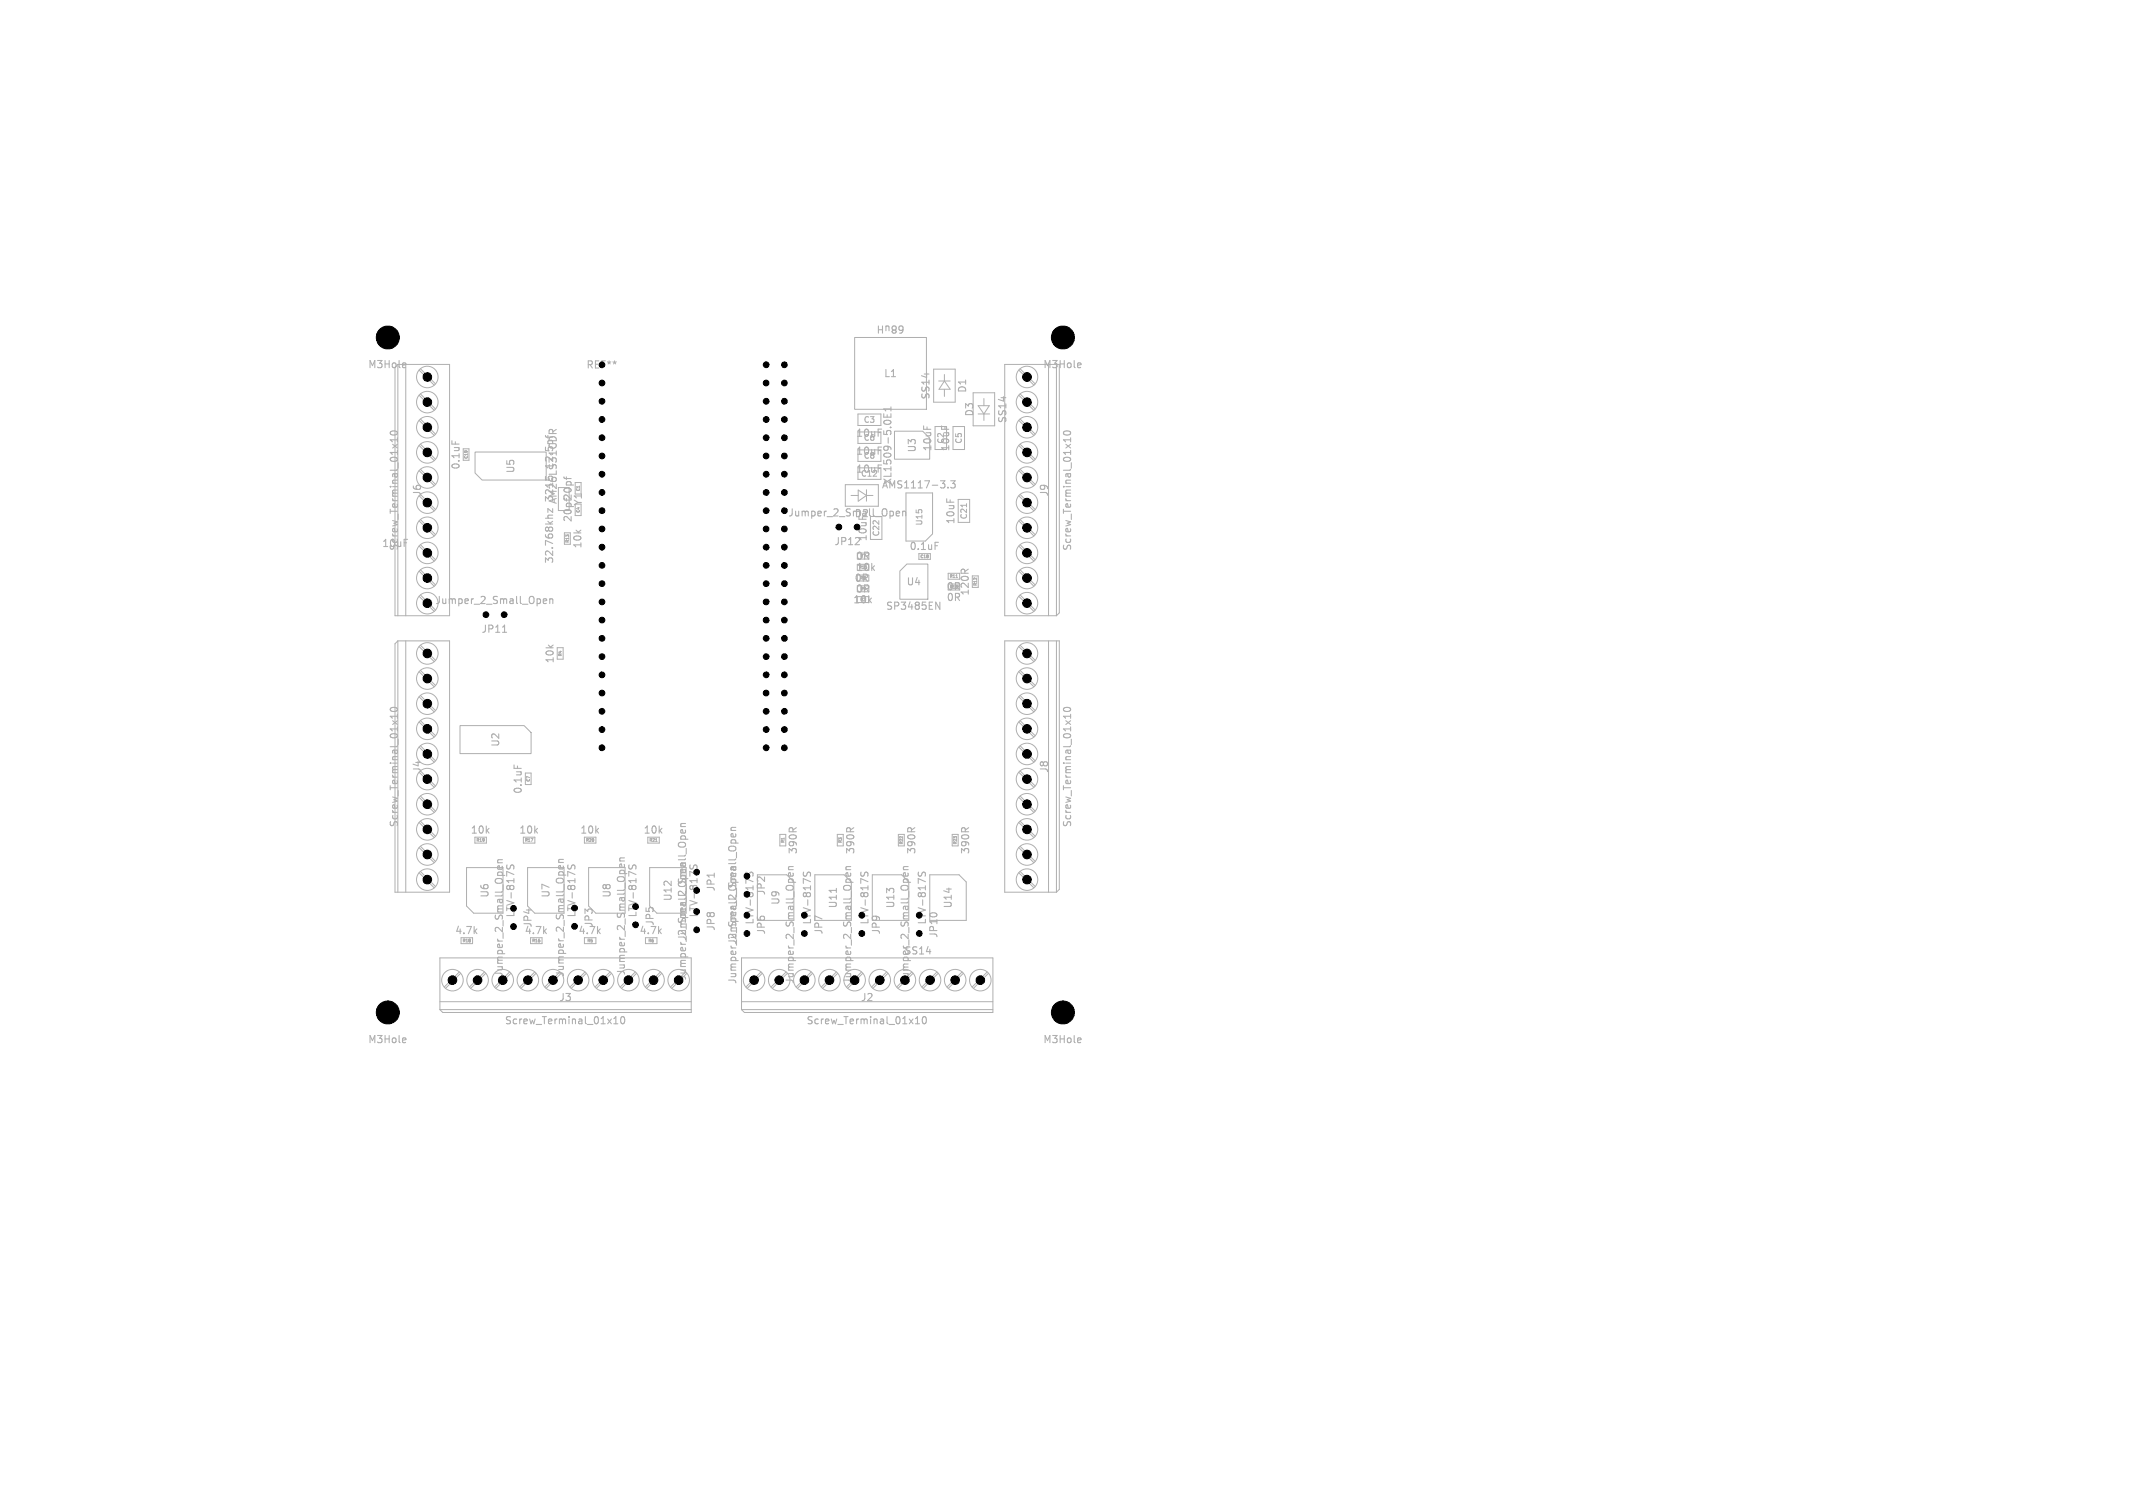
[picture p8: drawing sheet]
<svg xmlns="http://www.w3.org/2000/svg" width="297mm" height="210mm" viewBox="0 0 297 210" stroke-linecap="round" stroke-linejoin="round" font-family="sans-serif">
<defs><g id="words">
<g font-size="1.4" fill="#afafaf">
<text x="126.1" y="45.1" transform="rotate(-180 126.1 45.1)">68uH</text>
<text x="51.2" y="51.5">M3Hole</text>
<text x="123" y="52.7">L1</text>
<text x="145.2" y="51.5">M3Hole</text>
<text x="129.6" y="55.7" transform="rotate(-90 129.6 55.7)">SS14</text>
<text x="134.7" y="54.8" transform="rotate(-90 134.7 54.8)">D1</text>
<text x="135.7" y="58.1" transform="rotate(-90 135.7 58.1)">D3</text>
<text x="140.3" y="59" transform="rotate(-90 140.3 59)">SS14</text>
<text x="64.2" y="65.5" transform="rotate(-90 64.2 65.5)">0.1uF</text>
<text x="77.2" y="65" transform="rotate(-90 77.2 65)">12.5pf</text>
<text x="119.1" y="61">10uF</text>
<text x="119.1" y="63.5">10uF</text>
<text x="127.7" y="63.1" transform="rotate(-90 127.7 63.1)">U3</text>
<text x="129.9" y="63" transform="rotate(-90 129.9 63)">10uF</text>
<text x="132.4" y="63" transform="rotate(-90 132.4 63)">10uF</text>
<text x="58.8" y="69.2" transform="rotate(-90 58.8 69.2)">J6</text>
<text x="71.8" y="66" transform="rotate(-90 71.8 66)">U5</text>
<text x="77.2" y="69.8" transform="rotate(-90 77.2 69.8)">3215</text>
<text x="81.2" y="70.5" transform="rotate(-90 81.2 70.5)">Y1</text>
<text x="119.1" y="66">10uF</text>
<text x="122.7" y="68.2">AMS1117-3.3</text>
<text x="124.3" y="67.6" transform="rotate(-90 124.3 67.6)">XL1509-5.0E1</text>
<text x="146.1" y="69.2" transform="rotate(-90 146.1 69.2)">J9</text>
<text x="53.1" y="76.4">10uF</text>
<text x="55.6" y="76.8" transform="rotate(-90 55.6 76.8)">Screw_Terminal_01x10</text>
<text x="79.8" y="72.8" transform="rotate(-90 79.8 72.8)">20pf 20pf</text>
<text x="81.2" y="76.5" transform="rotate(-90 81.2 76.5)">10k</text>
<text x="109.7" y="72.1">Jumper_2_Small_Open</text>
<text x="116.1" y="76.1">JP12</text>
<text x="118.9" y="72.2">D2</text>
<text x="120.9" y="75.5" transform="rotate(-90 120.9 75.5)">10uF</text>
<text x="126.5" y="76.8">0.1uF</text>
<text x="133.1" y="73.1" transform="rotate(-90 133.1 73.1)">10uF</text>
<text x="149.3" y="76.8" transform="rotate(-90 149.3 76.8)">Screw_Terminal_01x10</text>
<text x="77.2" y="78.6" transform="rotate(-90 77.2 78.6)">32.768khz</text>
<text x="118.9" y="81.2">0R</text>
<text x="119.1" y="82.7">0R</text>
<text x="119.1" y="78.2">0R</text>
<text x="119.1" y="79.7">10k</text>
<text x="126.1" y="81.7">U4</text>
<text x="131.7" y="82.4">0R</text>
<text x="131.7" y="83.9">0R</text>
<text x="135.1" y="83.1" transform="rotate(-90 135.1 83.1)">120R</text>
<text x="60.5" y="84.3">Jumper_2_Small_Open</text>
<text x="66.9" y="88.3">JP11</text>
<text x="118.7" y="84.2">10k</text>
<text x="123.3" y="85.1">SP3485EN</text>
<text x="77.3" y="92.5" transform="rotate(-90 77.3 92.5)">10k</text>
<text x="58.8" y="107.7" transform="rotate(-90 58.8 107.7)">J4</text>
<text x="69.7" y="104.1" transform="rotate(-90 69.7 104.1)">U2</text>
<text x="146.1" y="107.7" transform="rotate(-90 146.1 107.7)">J8</text>
<text x="72.8" y="110.7" transform="rotate(-90 72.8 110.7)">0.1uF</text>
<text x="55.6" y="115.3" transform="rotate(-90 55.6 115.3)">Screw_Terminal_01x10</text>
<text x="65.4" y="116.3">10k</text>
<text x="72.2" y="116.3">10k</text>
<text x="80.7" y="116.3">10k</text>
<text x="89.5" y="116.3">10k</text>
<text x="111.2" y="119.1" transform="rotate(-90 111.2 119.1)">390R</text>
<text x="119.2" y="119.1" transform="rotate(-90 119.2 119.1)">390R</text>
<text x="127.7" y="119.1" transform="rotate(-90 127.7 119.1)">390R</text>
<text x="135.2" y="119.1" transform="rotate(-90 135.2 119.1)">390R</text>
<text x="149.3" y="115.3" transform="rotate(-90 149.3 115.3)">Screw_Terminal_01x10</text>
<text x="68.2" y="125.1" transform="rotate(-90 68.2 125.1)">U6</text>
<text x="76.7" y="125.1" transform="rotate(-90 76.7 125.1)">U7</text>
<text x="85.2" y="125.1" transform="rotate(-90 85.2 125.1)">U8</text>
<text x="93.7" y="125.6" transform="rotate(-90 93.7 125.6)">U12</text>
<text x="99.7" y="124.2" transform="rotate(-90 99.7 124.2)">JP1</text>
<text x="106.7" y="124.8" transform="rotate(-90 106.7 124.8)">JP2</text>
<text x="63.3" y="130.3">4.7k</text>
<text x="73" y="130.3">4.7k</text>
<text x="74.2" y="129.3" transform="rotate(-90 74.2 129.3)">JP4</text>
<text x="80.5" y="130.3">4.7k</text>
<text x="82.7" y="129.2" transform="rotate(-90 82.7 129.2)">JP3</text>
<text x="89" y="130.3">4.7k</text>
<text x="91.2" y="129" transform="rotate(-90 91.2 129)">JP5</text>
<text x="95.7" y="131.1" transform="rotate(-90 95.7 131.1)">Jumper_2_Small_Open</text>
<text x="99.7" y="129.7" transform="rotate(-90 99.7 129.7)">JP8</text>
<text x="102.7" y="131.7" transform="rotate(-90 102.7 131.7)">Jumper_2_Small_Open</text>
<text x="105.1" y="128.9" transform="rotate(-90 105.1 128.9)">LTV-817S</text>
<text x="106.7" y="130.2" transform="rotate(-90 106.7 130.2)">JP6</text>
<text x="108.7" y="126.1" transform="rotate(-90 108.7 126.1)">U9</text>
<text x="113.1" y="128.9" transform="rotate(-90 113.1 128.9)">LTV-817S</text>
<text x="114.7" y="130.2" transform="rotate(-90 114.7 130.2)">JP7</text>
<text x="116.7" y="126.6" transform="rotate(-90 116.7 126.6)">U11</text>
<text x="121.1" y="128.9" transform="rotate(-90 121.1 128.9)">LTV-817S</text>
<text x="122.7" y="130.2" transform="rotate(-90 122.7 130.2)">JP9</text>
<text x="124.7" y="126.6" transform="rotate(-90 124.7 126.6)">U13</text>
<text x="129.1" y="128.9" transform="rotate(-90 129.1 128.9)">LTV-817S</text>
<text x="130.7" y="130.7" transform="rotate(-90 130.7 130.7)">JP10</text>
<text x="132.7" y="126.6" transform="rotate(-90 132.7 126.6)">U14</text>
<text x="70.2" y="136.2" transform="rotate(-90 70.2 136.2)">Jumper_2_Small_Open</text>
<text x="78.7" y="136.1" transform="rotate(-90 78.7 136.1)">Jumper_2_Small_Open</text>
<text x="87.2" y="135.9" transform="rotate(-90 87.2 135.9)">Jumper_2_Small_Open</text>
<text x="95.7" y="136.6" transform="rotate(-90 95.7 136.6)">Jumper_2_Small_Open</text>
<text x="102.7" y="137.1" transform="rotate(-90 102.7 137.1)">Jumper_2_Small_Open</text>
<text x="110.7" y="137.1" transform="rotate(-90 110.7 137.1)">Jumper_2_Small_Open</text>
<text x="118.7" y="137.1" transform="rotate(-90 118.7 137.1)">Jumper_2_Small_Open</text>
<text x="125.8" y="133.1">SS14</text>
<text x="70.2" y="142.8">Screw_Terminal_01x10</text>
<text x="77.8" y="139.6">J3</text>
<text x="112.2" y="142.8">Screw_Terminal_01x10</text>
<text x="119.8" y="139.6">J2</text>
<text x="51.2" y="145.5">M3Hole</text>
<text x="145.2" y="145.5">M3Hole</text>
</g>
<g font-size="1.4">
<text x="81.5" y="51.5">REF**</text>
<text x="71.8" y="127.9" transform="rotate(-90 71.8 127.9)">LTV-817S</text>
<text x="80.3" y="127.9" transform="rotate(-90 80.3 127.9)">LTV-817S</text>
<text x="88.8" y="127.9" transform="rotate(-90 88.8 127.9)">LTV-817S</text>
<text x="97.3" y="127.9" transform="rotate(-90 97.3 127.9)">LTV-817S</text>
<text x="126.7" y="137.1" transform="rotate(-90 126.7 137.1)">Jumper_2_Small_Open</text>
</g>
<g font-size="1.1" fill="#afafaf">
<text x="120.2" y="59">C3</text>
<text x="120.2" y="64">C8</text>
<text x="120.2" y="61.5">C6</text>
<text x="131.6" y="61.9" transform="rotate(-90 131.6 61.9)">C2</text>
<text x="134.1" y="61.9" transform="rotate(-90 134.1 61.9)">C5</text>
<text x="119.8" y="66.5">C12</text>
<text x="122.6" y="74.8" transform="rotate(-90 122.6 74.8)">C22</text>
<text x="128.6" y="73.3" transform="rotate(-90 128.6 73.3)">U15</text>
<text x="134.8" y="72.4" transform="rotate(-90 134.8 72.4)">C21</text>
</g>
<g font-size=".6" fill="#afafaf">
<text x="65.2" y="63.9" transform="rotate(-90 65.2 63.9)">C19</text>
<text x="80.8" y="71.4" transform="rotate(-90 80.8 71.4)">C4</text>
<text x="80.8" y="68.4" transform="rotate(-90 80.8 68.4)">C1</text>
<text x="79.3" y="75.6" transform="rotate(-90 79.3 75.6)">R13</text>
<text x="119.7" y="77.7">R7</text>
<text x="128.1" y="77.8">C18</text>
<text x="119.5" y="79.3">R15</text>
<text x="119.7" y="80.8">R8</text>
<text x="119.7" y="83.8">R2</text>
<text x="119.7" y="82.3">R9</text>
<text x="132.2" y="80.5">R11</text>
<text x="132.2" y="82">R10</text>
<text x="136.1" y="81.6" transform="rotate(-90 136.1 81.6)">R12</text>
<text x="78.3" y="91.4" transform="rotate(-90 78.3 91.4)">R4</text>
<text x="73.8" y="108.9" transform="rotate(-90 73.8 108.9)">C7</text>
<text x="66.3" y="117.3">R19</text>
<text x="73" y="117.3">R17</text>
<text x="81.5" y="117.3">R20</text>
<text x="90.4" y="117.3">R21</text>
<text x="109.3" y="117.4" transform="rotate(-90 109.3 117.4)">R1</text>
<text x="117.3" y="117.4" transform="rotate(-90 117.3 117.4)">R3</text>
<text x="125.8" y="117.6" transform="rotate(-90 125.8 117.6)">R22</text>
<text x="133.3" y="117.6" transform="rotate(-90 133.3 117.6)">R23</text>
<text x="64.4" y="131.3">R18</text>
<text x="74" y="131.3">R16</text>
<text x="81.7" y="131.3">R5</text>
<text x="90.2" y="131.3">R6</text>
</g>
</g></defs>
<g fill="none" stroke="#afafaf" stroke-width=".15">
<path d="M53.2 46.5v1M53.2 46.9h.6M53.8 46.5v1M54.2 47.5h.6M54.2 46.7l.3-.2v1M56.4 50.5l.1 .3-.5 .1M56.5 51.2h-.1M77.5 59.8l-.5 .3M122.3 59.8h.5M122.3 45.9h.6M122.3 45.4v1M123.1 57.6v.5h1v-.5"/>
<path d="M123.2 58.6h.7M123.5 57.8v.3M124.1 56.7v.5M124.1 57h-1l.2 .2M128.6 59.3v.5M131.1 59.3v.5M147.2 46.5v1M147.2 46.9h.6M147.8 46.5v1M148.2 46.6l.4-.1 .2 .2-.6 .8h.6M150.4 50.5l.1 .3-.5 .1M150.5 51.2h-.1"/>
<path d="M54.4 60.2a.59 .59 0 0 1 .9 .1 .57 .57 0 0 1-1 0zM55.3 61v.5M55.3 61.3h-1l.3 .2M56.3 75.1h.5M62.9 61.4v.4M76 60.6v.1M76.3 60.6v.4M77 70.8v.6l-.7-.6v.6M77 60.4l-.1-.5-.1-.1-.2 .1-.1 .5h1M77.5 65.6v.4h-1M78.5 66.4l.2 .2M78.9 66.4v.4"/>
<path d="M119.1 75.9h.6M122.3 64.8h.5M122.3 62.3h.5M124.8 71.5l.5-.1-.1-.2h-.3l-.1 .1v.5h.4M125.7 71.3l.1-.1h.3v.7M125.7 71.2v.7M130.2 75.5h.5M131.8 69.5v.4M132 67.9v.1M132.4 67h.6l-.3 .3 .3 .1v.5l-.2 .1-.4-.1M133.9 79.3h.4M134.8 79.3l-.5 .3"/>
<path d="M148.1 60.2a.59 .59 0 0 1 1 .1 .57 .57 0 0 1-1 0zM149.1 61.3h-1l.3 .2M149.1 61v.5M54.4 98.7a.59 .59 0 0 1 .9 .1 .57 .57 0 0 1-1 0zM55.3 99.5v.5M55.3 99.8h-1l.3 .2M70 88.1h.5M75.6 83.7l.5-.1v-.2h-.3l-.2 .1 .1 .5h.4M76.5 83.5l.2-.1h.2l.1 .7M76.5 83.4v.7M130.3 83.9l.6 1v-1M148.1 98.7a.59 .59 0 0 1 1 .1 .57 .57 0 0 1-1 0z"/>
<path d="M149.1 99.8h-1l.3 .2M149.1 99.5v.5M70 119.7l-.7 .1v.2l.1 .2M71.6 106.5v.5M78.5 119.7h-.7v.3l.1 .1M86.3 119.9h.7M87 119.5h-.7v.3l.1 .1M94.8 115.1h.7M95.4 115.6l.1 .3-.2 .1h-.5v-.4l.2-.1 .1 .5M95.5 114.7h-.7v.3l.1 .1M101.8 115.7h.7M102.4 116.1l.1 .3-.2 .2-.5-.1v-.4h.2l.1 .5"/>
<path d="M102.5 115.2l-.7 .1v.2l.1 .2M110 115.3h.3M110.9 115.3l-.5 .3M118 115.3h.3M118.9 115.3l-.5 .3M126.5 115.3h.3M127.4 115.3l-.5 .3M134 115.3h.3M134.9 115.3l-.5 .3M66.1 129.6l.3 .4M66.4 129.4l-.4 .3M69.3 120.2h.7"/>
<path d="M69.9 120.6l.1 .3-.2 .2-.5-.1v-.4h.2l.1 .5M70.6 120.5v.3l.1 .2h.2l.2-.5h.3l.2 .1-.1 .4M75.8 129.6l.3 .4M76.1 129.4l-.4 .3M77.8 120.1h.7M78.4 120.6l.1 .3-.2 .1h-.5v-.4l.2-.1 .1 .5M79.1 120.5v.3l.1 .2h.2l.2-.5h.3l.2 .1-.1 .4M83.3 129.6l.3 .4M83.6 129.4l-.4 .3M86.9 120.4l.1 .3-.2 .1h-.5v-.4l.2-.1 .1 .5M87.6 120.5v.4M88 120.9l.1-.4h.3l.2 .1-.1 .4"/>
<path d="M91.8 129.6l.3 .4M92.1 129.4l-.4 .3M96.5 120.9l.1-.4h.3l.2 .1-.1 .4M99.5 121.6v.6M103.9 121.5v.3l.1 .2 .3-.1 .2-.4h.3l.1 .1-.1 .4M109.8 121.1h.7M110.4 121.6l.1 .3-.2 .1h-.5v-.4l.2-.1 .1 .5M110.5 120.7h-.7v.3l.1 .1M111.9 121.5v.3l.1 .2 .3-.1 .2-.4h.3l.1 .1-.1 .4M116.5 123.7v.6M117.8 121.1h.7M118.4 121.6l.1 .3-.2 .1h-.5v-.4l.2-.1 .1 .5"/>
<path d="M118.5 120.7h-.7v.3l.1 .1M119.9 121.5v.3l.1 .2 .3-.1 .2-.4h.3l.1 .1-.1 .4M125.8 121.1h.7M126.4 121.6l.1 .3-.2 .1h-.5v-.4l.2-.1 .1 .5M126.5 120.7h-.7v.3l.1 .1M127.9 121.5v.3l.1 .2 .3-.1 .2-.4h.3l.1 .1-.1 .4M53.2 140.9h.6M53.2 140.5v1M53.8 140.5v1M54.5 140.4l-.3 .7h.7M54.7 140.8v.7M56.4 144.5l.1 .3-.5 .1"/>
<path d="M56.5 145.2h-.1M85.5 141.9l.3-.3v1M85.5 142.6h.5M86.5 141.7l.2-.1a.53 .53 0 0 1 .3 .5 .53 .53 0 0 1-.3 .5l-.2-.1-.1-.3zM127.5 142.6h.5M127.5 141.9l.3-.3v1M128.6 141.6h.1a.53 .53 0 0 1 .3 .5 .53 .53 0 0 1-.3 .5 .66 .66 0 0 1-.1-1zM147.2 140.5v1M147.2 140.9h.6M147.8 140.5v1M148.2 140.5h.6l-.3 .3 .3 .1v.5l-.2 .1-.4-.1M150.4 144.5l.1 .3-.5 .1"/>
<path d="M150.5 145.2h-.1"/>
</g>
<g fill="none" stroke="#afafaf" stroke-width=".14">
<path d="M55 51.2v34.6h7.6v-35h-7.2v35M56.5 50.8v35M58.4 51.5l2.1 2.1M58.4 55l2.1 2.1M58.4 58.5l2.1 2.1M58.5 51.4l2.1 2.1M58.5 54.9l2.1 2.1M58.5 58.4l2.1 2.1M119 47h10v10h-10zM119.5 57.7h3.2v1.6h-3.2zM130 51.4h3v4.6h-3zM130.2 59.4h1.6v3.2h-1.6z"/>
<path d="M130.7 53.1h1.6M131.5 53.1l.8 1.1h-1.5zM131.5 52.2v.9M131.5 54.2v1M132.7 59.4h1.6v3.2h-1.6zM135.5 54.7h3v4.6h-3zM136.2 57.6h1.6M136.2 56.5h1.6l-.8 1.1zM137 55.5v1M137 57.6v1M139.9 50.8h7.6v34.6l-.4 .4h-7.2zM141.9 51.5l2.1 2.1"/>
<path d="M141.9 55l2.1 2.1M141.9 58.5l2.1 2.1M142 51.4l2.1 2.1M142 54.9l2.1 2.1M142 58.4l2.1 2.1M146 50.8v35M147.1 50.8v35M58.4 62l2.1 2.1M58.4 65.5l2.1 2.1M58.4 69l2.1 2.1M58.4 72.5l2.1 2.1M58.4 76l2.1 2.1"/>
<path d="M58.4 79.5l2.1 2.1M58.5 61.9l2.1 2.1M58.5 65.4l2.1 2.1M58.5 68.9l2.1 2.1M58.5 72.4l2.1 2.1M58.5 75.9l2.1 2.1M58.5 79.4l2.1 2.1M64.5 62.5h.8v1.6h-.8M66.1 63h9.9v3.9h-8.9l-1-1zM77.7 67.9h1.5v3.2h-1.5zM78.6 74.2h.8v1.6h-.8zM80.1 67.2h.8v1.6"/>
<path d="M80.9 70.2v1.6h-.8M117.7 67.5h4.6v3h-4.6zM118.5 69h1M119.5 60.2h3.2v1.6h-3.2zM119.5 62.7h3.2v1.6h-3.2zM119.5 65.2h3.2v1.6h-3.2zM119.5 68.2l1.1 .8-1.1 .8zM120.6 69h1M120.6 68.2v1.6M121.2 71.9v3.2h1.6v-3.2M124.5 60.1h4l.9 .9v3h-4.9zM125.3 79.5l1-.9h2.9v4.9h-3.9z"/>
<path d="M126.2 68.7h3.6v5.7l-.9 1h-2.7zM127.9 77.1v.8h1.6v-.8M133.4 69.5h1.6v3.2h-1.6zM133.6 79.8h-1.6v.9h1.6M134.6 70.1v.5M141.9 62l2.1 2.1M141.9 65.5l2.1 2.1M141.9 69l2.1 2.1M141.9 72.5l2.1 2.1M141.9 76l2.1 2.1M141.9 79.5l2.1 2.1M142 61.9l2.1 2.1"/>
<path d="M142 65.4l2.1 2.1M142 68.9l2.1 2.1M142 72.4l2.1 2.1M142 75.9l2.1 2.1M142 79.4l2.1 2.1M55 89.7l.4-.4h7.2v35h-7.6zM55.4 89.3v35M56.5 89.3v35M58.4 90l2.1 2.1M58.4 93.5l2.1 2.1M58.4 97l2.1 2.1M58.4 83l2.1 2.1"/>
<path d="M58.5 89.9l2.1 2.1M58.5 93.4l2.1 2.1M58.5 96.9l2.1 2.1M58.5 82.9l2.1 2.1M77.6 90.2h.8v1.6h-.8M133.1 80.4h.2M135.4 80.2h.8v1.6h-.8M139.9 89.3h7.6v34.6l-.4 .4h-7.2zM141.9 90l2.1 2.1M141.9 93.5l2.1 2.1M141.9 97l2.1 2.1M141.9 83l2.1 2.1"/>
<path d="M142 89.9l2.1 2.1M142 93.4l2.1 2.1M142 96.9l2.1 2.1M142 82.9l2.1 2.1M146 89.3v35M147.1 89.3v35M58.4 100.5l2.1 2.1M58.4 104l2.1 2.1M58.4 107.5l2.1 2.1M58.4 111l2.1 2.1M58.4 114.5l2.1 2.1M58.4 118l2.1 2.1"/>
<path d="M58.5 100.4l2.1 2.1M58.5 103.9l2.1 2.1M58.5 107.4l2.1 2.1M58.5 110.9l2.1 2.1M58.5 114.4l2.1 2.1M58.5 117.9l2.1 2.1M64 101.1h9l1 .9v3h-10zM66.1 116.6v.8h1.6v-.8M72.9 116.6v.8h1.6v-.8M73.2 107.7h.8v1.6h-.8M81.4 116.6v.8h1.6v-.8M90.2 116.6v.8h1.6v-.8"/>
<path d="M91.3 117.2h.2M108.6 116.2h.8v1.6h-.8zM116.6 116.2h.8v1.6h-.8zM125.1 116.2h.8v1.6h-.8zM132.6 116.2h.8v1.6h-.8zM141.9 100.5l2.1 2.1M141.9 104l2.1 2.1M141.9 107.5l2.1 2.1M141.9 111l2.1 2.1M141.9 114.5l2.1 2.1M141.9 118l2.1 2.1M142 100.4l2.1 2.1"/>
<path d="M142 103.9l2.1 2.1M142 107.4l2.1 2.1M142 110.9l2.1 2.1M142 114.4l2.1 2.1M142 117.9l2.1 2.1M58.4 121.5l2.1 2.1M58.5 121.4l2.1 2.1M61.3 133.4h34.9v7.6h-34.5l-.4-.4zM61.3 139.5h34.9M64 135.4l-2.1 2.1M64.1 135.5l-2.1 2.1M64.2 130.6v.8h1.6v-.8"/>
<path d="M65 120.8h5v6.4h-4l-1-1zM67.5 135.4l-2.1 2.1M67.6 135.5l-2.1 2.1M71 135.4l-2.1 2.1M71.1 135.5l-2.1 2.1M73.5 120.8h5v6.4h-4l-1-1zM73.9 130.6v.8h1.6v-.8M74.5 135.4l-2.1 2.1M74.6 135.5l-2.1 2.1M78 135.4l-2.1 2.1M78.1 135.5l-2.1 2.1M81.4 130.6v.8h1.6v-.8"/>
<path d="M81.5 135.4l-2.1 2.1M81.6 135.5l-2.1 2.1M82 120.8h5v6.4h-4l-1-1zM85 135.4l-2.1 2.1M85.1 135.5l-2.1 2.1M88.5 135.4l-2.1 2.1M88.6 135.5l-2.1 2.1M89.9 130.6v.8h1.6v-.8M90.5 120.8h5v6.4h-4l-1-1zM92 135.4l-2.1 2.1M92.1 135.5l-2.1 2.1M95.5 135.4l-2.1 2.1"/>
<path d="M95.6 135.5l-2.1 2.1M103.2 133.4h35v7.6h-34.6l-.4-.4zM103.2 139.5h35M105.5 121.8h4l1 1v5.4h-5zM106 135.4l-2.1 2.1M106.1 135.5l-2.1 2.1M109.5 135.4l-2.1 2.1M109.6 135.5l-2.1 2.1M113 135.4l-2.1 2.1M113.1 135.5l-2.1 2.1M113.5 121.8h4l1 1v5.4h-5zM116.5 135.4l-2.1 2.1"/>
<path d="M116.6 135.5l-2.1 2.1M120 135.4l-2.1 2.1M120.1 135.5l-2.1 2.1M121.5 121.8h4l1 1v5.4h-5zM123.5 135.4l-2.1 2.1M123.6 135.5l-2.1 2.1M127 135.4l-2.1 2.1M127.1 135.5l-2.1 2.1M129.5 121.8h4l1 1v5.4h-5zM130.5 135.4l-2.1 2.1M130.6 135.5l-2.1 2.1M134 135.4l-2.1 2.1"/>
<path d="M134.1 135.5l-2.1 2.1M137.5 135.4l-2.1 2.1M137.6 135.5l-2.1 2.1M141.9 121.5l2.1 2.1M142 121.4l2.1 2.1M61.3 140.6h34.9M103.2 140.6h35"/>
<circle cx="59.5" cy="56" r="1.5"/>
<circle cx="59.5" cy="52.5" r="1.5"/>
<circle cx="59.5" cy="59.5" r="1.5"/>
<circle cx="143" cy="56" r="1.5"/>
<circle cx="143" cy="52.5" r="1.5"/>
<circle cx="143" cy="59.5" r="1.5"/>
<circle cx="59.5" cy="63" r="1.5"/>
<circle cx="59.5" cy="73.5" r="1.5"/>
<circle cx="59.5" cy="70" r="1.5"/>
<circle cx="59.5" cy="77" r="1.5"/>
<circle cx="59.5" cy="66.5" r="1.5"/>
<circle cx="143" cy="63" r="1.5"/>
<circle cx="143" cy="73.5" r="1.5"/>
<circle cx="143" cy="70" r="1.5"/>
<circle cx="143" cy="77" r="1.5"/>
<circle cx="143" cy="66.5" r="1.5"/>
<circle cx="59.5" cy="80.5" r="1.5"/>
<circle cx="59.5" cy="94.5" r="1.5"/>
<circle cx="59.5" cy="84" r="1.5"/>
<circle cx="59.5" cy="98" r="1.5"/>
<circle cx="59.5" cy="91" r="1.5"/>
<circle cx="143" cy="80.5" r="1.5"/>
<circle cx="143" cy="94.5" r="1.5"/>
<circle cx="143" cy="84" r="1.5"/>
<circle cx="143" cy="98" r="1.5"/>
<circle cx="143" cy="91" r="1.5"/>
<circle cx="59.5" cy="101.5" r="1.5"/>
<circle cx="59.5" cy="108.5" r="1.5"/>
<circle cx="59.5" cy="115.5" r="1.5"/>
<circle cx="59.5" cy="105" r="1.5"/>
<circle cx="59.5" cy="112" r="1.5"/>
<circle cx="59.5" cy="119" r="1.5"/>
<circle cx="143" cy="101.5" r="1.5"/>
<circle cx="143" cy="108.5" r="1.5"/>
<circle cx="143" cy="115.5" r="1.5"/>
<circle cx="143" cy="105" r="1.5"/>
<circle cx="143" cy="112" r="1.5"/>
<circle cx="143" cy="119" r="1.5"/>
<circle cx="59.5" cy="122.5" r="1.5"/>
<circle cx="63" cy="136.5" r="1.5"/>
<circle cx="66.5" cy="136.5" r="1.5"/>
<circle cx="70" cy="136.5" r="1.5"/>
<circle cx="73.5" cy="136.5" r="1.5"/>
<circle cx="77" cy="136.5" r="1.5"/>
<circle cx="80.5" cy="136.5" r="1.5"/>
<circle cx="84" cy="136.5" r="1.5"/>
<circle cx="87.5" cy="136.5" r="1.5"/>
<circle cx="91" cy="136.5" r="1.5"/>
<circle cx="94.5" cy="136.5" r="1.5"/>
<circle cx="105" cy="136.5" r="1.5"/>
<circle cx="108.5" cy="136.5" r="1.5"/>
<circle cx="112" cy="136.5" r="1.5"/>
<circle cx="115.5" cy="136.5" r="1.5"/>
<circle cx="119" cy="136.5" r="1.5"/>
<circle cx="122.5" cy="136.5" r="1.5"/>
<circle cx="126" cy="136.5" r="1.5"/>
<circle cx="129.5" cy="136.5" r="1.5"/>
<circle cx="133" cy="136.5" r="1.5"/>
<circle cx="136.5" cy="136.5" r="1.5"/>
<circle cx="143" cy="122.5" r="1.5"/>
</g>
<g fill="#000" stroke="#000" stroke-width=".14">
<circle cx="54" cy="47" r="1.6"/>
<circle cx="59.5" cy="59.5" r=".6"/>
<circle cx="59.5" cy="52.5" r=".6"/>
<circle cx="59.5" cy="56" r=".6"/>
<circle cx="83.8" cy="53.3" r=".4"/>
<circle cx="83.8" cy="55.9" r=".4"/>
<circle cx="83.8" cy="58.4" r=".4"/>
<circle cx="106.7" cy="50.8" r=".4"/>
<circle cx="106.7" cy="58.4" r=".4"/>
<circle cx="106.7" cy="55.9" r=".4"/>
<circle cx="106.7" cy="53.3" r=".4"/>
<circle cx="109.2" cy="55.9" r=".4"/>
<circle cx="109.2" cy="50.8" r=".4"/>
<circle cx="109.2" cy="58.4" r=".4"/>
<circle cx="109.2" cy="53.3" r=".4"/>
<circle cx="143" cy="59.5" r=".6"/>
<circle cx="143" cy="52.5" r=".6"/>
<circle cx="143" cy="56" r=".6"/>
<circle cx="148" cy="47" r="1.6"/>
<circle cx="59.5" cy="66.5" r=".6"/>
<circle cx="59.5" cy="73.5" r=".6"/>
<circle cx="59.5" cy="63" r=".6"/>
<circle cx="59.5" cy="70" r=".6"/>
<circle cx="59.5" cy="77" r=".6"/>
<circle cx="83.8" cy="76.2" r=".4"/>
<circle cx="83.8" cy="73.7" r=".4"/>
<circle cx="83.8" cy="66" r=".4"/>
<circle cx="83.8" cy="68.6" r=".4"/>
<circle cx="83.8" cy="63.5" r=".4"/>
<circle cx="83.8" cy="61" r=".4"/>
<circle cx="83.8" cy="71.1" r=".4"/>
<circle cx="83.8" cy="78.7" r=".4"/>
<circle cx="106.7" cy="63.5" r=".4"/>
<circle cx="106.7" cy="73.7" r=".4"/>
<circle cx="106.7" cy="71.1" r=".4"/>
<circle cx="106.7" cy="68.6" r=".4"/>
<circle cx="106.7" cy="78.7" r=".4"/>
<circle cx="106.7" cy="66" r=".4"/>
<circle cx="106.7" cy="61" r=".4"/>
<circle cx="106.7" cy="76.2" r=".4"/>
<circle cx="109.2" cy="73.7" r=".4"/>
<circle cx="109.2" cy="63.5" r=".4"/>
<circle cx="109.2" cy="61" r=".4"/>
<circle cx="109.2" cy="66" r=".4"/>
<circle cx="109.2" cy="76.2" r=".4"/>
<circle cx="109.2" cy="68.6" r=".4"/>
<circle cx="109.2" cy="71.1" r=".4"/>
<circle cx="109.2" cy="78.7" r=".4"/>
<circle cx="116.8" cy="73.4" r=".4"/>
<circle cx="119.3" cy="73.4" r=".4"/>
<circle cx="143" cy="66.5" r=".6"/>
<circle cx="143" cy="73.5" r=".6"/>
<circle cx="143" cy="63" r=".6"/>
<circle cx="143" cy="70" r=".6"/>
<circle cx="143" cy="77" r=".6"/>
<circle cx="59.5" cy="98" r=".6"/>
<circle cx="59.5" cy="91" r=".6"/>
<circle cx="59.5" cy="94.5" r=".6"/>
<circle cx="59.5" cy="80.5" r=".6"/>
<circle cx="59.5" cy="84" r=".6"/>
<circle cx="67.7" cy="85.6" r=".4"/>
<circle cx="70.2" cy="85.6" r=".4"/>
<circle cx="83.8" cy="99.1" r=".4"/>
<circle cx="83.8" cy="96.5" r=".4"/>
<circle cx="83.8" cy="81.3" r=".4"/>
<circle cx="83.8" cy="83.8" r=".4"/>
<circle cx="83.8" cy="88.9" r=".4"/>
<circle cx="83.8" cy="86.4" r=".4"/>
<circle cx="83.8" cy="94" r=".4"/>
<circle cx="83.8" cy="91.4" r=".4"/>
<circle cx="106.7" cy="83.8" r=".4"/>
<circle cx="106.7" cy="91.4" r=".4"/>
<circle cx="106.7" cy="88.9" r=".4"/>
<circle cx="106.7" cy="99.1" r=".4"/>
<circle cx="106.7" cy="94" r=".4"/>
<circle cx="106.7" cy="96.5" r=".4"/>
<circle cx="106.7" cy="81.3" r=".4"/>
<circle cx="106.7" cy="86.4" r=".4"/>
<circle cx="109.2" cy="83.8" r=".4"/>
<circle cx="109.2" cy="99.1" r=".4"/>
<circle cx="109.2" cy="88.9" r=".4"/>
<circle cx="109.2" cy="96.5" r=".4"/>
<circle cx="109.2" cy="86.4" r=".4"/>
<circle cx="109.2" cy="94" r=".4"/>
<circle cx="109.2" cy="81.3" r=".4"/>
<circle cx="109.2" cy="91.4" r=".4"/>
<circle cx="143" cy="98" r=".6"/>
<circle cx="143" cy="91" r=".6"/>
<circle cx="143" cy="94.5" r=".6"/>
<circle cx="143" cy="80.5" r=".6"/>
<circle cx="143" cy="84" r=".6"/>
<circle cx="59.5" cy="119" r=".6"/>
<circle cx="59.5" cy="112" r=".6"/>
<circle cx="59.5" cy="105" r=".6"/>
<circle cx="59.5" cy="108.5" r=".6"/>
<circle cx="59.5" cy="115.5" r=".6"/>
<circle cx="59.5" cy="101.5" r=".6"/>
<circle cx="83.8" cy="101.6" r=".4"/>
<circle cx="83.8" cy="104.1" r=".4"/>
<circle cx="106.7" cy="104.1" r=".4"/>
<circle cx="106.7" cy="101.6" r=".4"/>
<circle cx="109.2" cy="101.6" r=".4"/>
<circle cx="109.2" cy="104.1" r=".4"/>
<circle cx="143" cy="119" r=".6"/>
<circle cx="143" cy="112" r=".6"/>
<circle cx="143" cy="105" r=".6"/>
<circle cx="143" cy="108.5" r=".6"/>
<circle cx="143" cy="115.5" r=".6"/>
<circle cx="143" cy="101.5" r=".6"/>
<circle cx="59.5" cy="122.5" r=".6"/>
<circle cx="63" cy="136.5" r=".6"/>
<circle cx="66.5" cy="136.5" r=".6"/>
<circle cx="70" cy="136.5" r=".6"/>
<circle cx="71.5" cy="129" r=".4"/>
<circle cx="73.5" cy="136.5" r=".6"/>
<circle cx="77" cy="136.5" r=".6"/>
<circle cx="80" cy="129" r=".4"/>
<circle cx="80.5" cy="136.5" r=".6"/>
<circle cx="84" cy="136.5" r=".6"/>
<circle cx="87.5" cy="136.5" r=".6"/>
<circle cx="88.5" cy="128.8" r=".4"/>
<circle cx="91" cy="136.5" r=".6"/>
<circle cx="94.5" cy="136.5" r=".6"/>
<circle cx="97" cy="129.5" r=".4"/>
<circle cx="97" cy="121.5" r=".4"/>
<circle cx="104" cy="124.5" r=".4"/>
<circle cx="104" cy="122" r=".4"/>
<circle cx="104" cy="130" r=".4"/>
<circle cx="104" cy="127.5" r=".4"/>
<circle cx="105" cy="136.5" r=".6"/>
<circle cx="108.5" cy="136.5" r=".6"/>
<circle cx="112" cy="130" r=".4"/>
<circle cx="112" cy="127.5" r=".4"/>
<circle cx="112" cy="136.5" r=".6"/>
<circle cx="115.5" cy="136.5" r=".6"/>
<circle cx="119" cy="136.5" r=".6"/>
<circle cx="120" cy="127.5" r=".4"/>
<circle cx="120" cy="130" r=".4"/>
<circle cx="122.5" cy="136.5" r=".6"/>
<circle cx="128" cy="127.5" r=".4"/>
<circle cx="128" cy="130" r=".4"/>
<circle cx="129.5" cy="136.5" r=".6"/>
<circle cx="133" cy="136.5" r=".6"/>
<circle cx="136.5" cy="136.5" r=".6"/>
<circle cx="143" cy="122.5" r=".6"/>
<circle cx="54" cy="141" r="1.6"/>
<circle cx="148" cy="141" r="1.6"/>
</g>
<use href="#words"/>
</svg>
